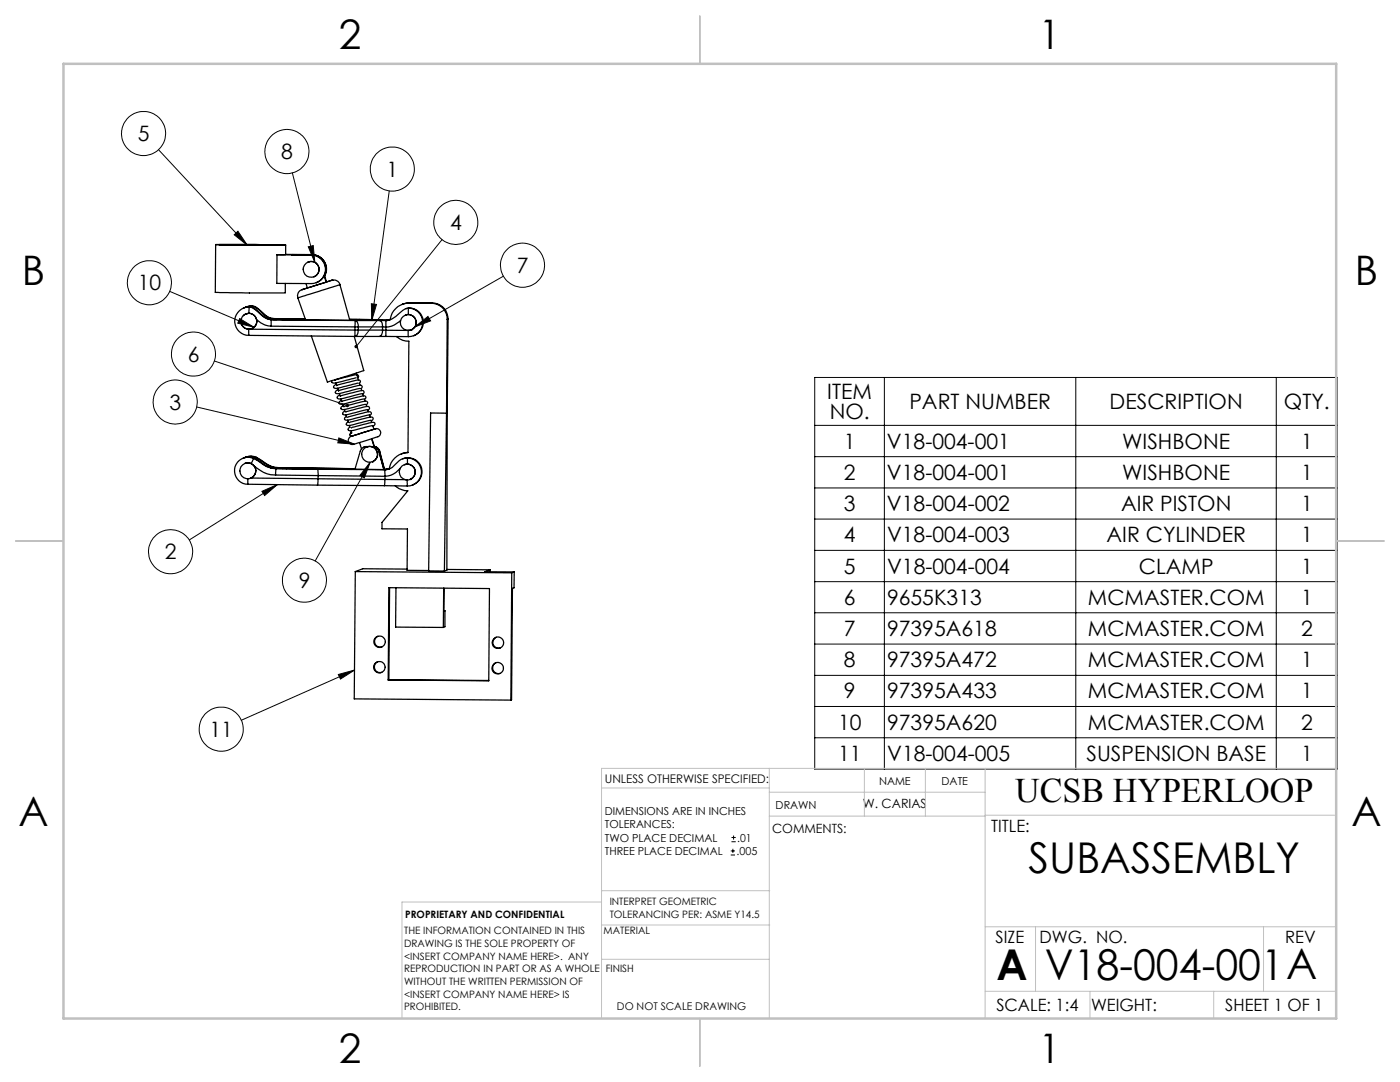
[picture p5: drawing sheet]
<svg xmlns="http://www.w3.org/2000/svg" width="279mm" height="216mm" viewBox="0 0 279 216" stroke-linecap="round" stroke-linejoin="round" font-family="sans-serif">
<defs><g id="words">
<g font-size="8.5">
<text x="205.3" y="174.2">SUBASSEMBLY</text>
<text x="198.9" y="195.5">A</text>
<text x="208.5" y="195.5">V18-004-001A</text>
</g>
<g font-size="8.1">
<text x="67.6" y="9.7">2</text>
<text x="207.3" y="9.7">1</text>
<text x="4.4" y="57">B</text>
<text x="270.4" y="57">B</text>
<text x="3.7" y="164.9">A</text>
<text x="269.7" y="164.9">A</text>
<text x="67.6" y="212.2">2</text>
<text x="207.3" y="212.2">1</text>
</g>
<text font-size="6.9" x="202.6" y="160.1">UCSB HYPERLOOP</text>
<g font-size="4.2">
<text x="27.5" y="28.2">5</text>
<text x="56.1" y="31.8">8</text>
<text x="77.1" y="35.3">1</text>
<text x="89.8" y="45.9">4</text>
<text x="27.5" y="57.9">10</text>
<text x="103.1" y="54.5">7</text>
<text x="37.5" y="72.2">6</text>
<text x="33.8" y="81.7">3</text>
<text x="165.1" y="79.6">ITEM</text>
<text x="165.6" y="83.7">NO.</text>
<text x="181.5" y="81.6">PART NUMBER</text>
<text x="221.4" y="81.6">DESCRIPTION</text>
<text x="256.2" y="81.6">QTY.</text>
<text x="168.4" y="89.5">1</text>
<text x="177" y="89.5">V18-004-001</text>
<text x="224" y="89.5">WISHBONE</text>
<text x="259.6" y="89.5">1</text>
<text x="168.4" y="95.7">2</text>
<text x="177" y="95.7">V18-004-001</text>
<text x="224" y="95.7">WISHBONE</text>
<text x="259.7" y="95.7">1</text>
<text x="168.4" y="102">3</text>
<text x="177" y="102">V18-004-002</text>
<text x="223.7" y="102">AIR PISTON</text>
<text x="259.7" y="102">1</text>
<text x="32.9" y="111.6">2</text>
<text x="168.4" y="108.2">4</text>
<text x="177" y="108.2">V18-004-003</text>
<text x="220.8" y="108.2">AIR CYLINDER</text>
<text x="259.7" y="108.2">1</text>
<text x="59.6" y="117.3">9</text>
<text x="168.4" y="114.4">5</text>
<text x="177" y="114.4">V18-004-004</text>
<text x="227.3" y="114.4">CLAMP</text>
<text x="259.7" y="114.4">1</text>
<text x="168.4" y="120.7">6</text>
<text x="177" y="120.7">9655K313</text>
<text x="217.1" y="120.7">MCMASTER.COM</text>
<text x="259.7" y="120.7">1</text>
<text x="168.4" y="126.9">7</text>
<text x="177" y="126.9">97395A618</text>
<text x="217.1" y="126.9">MCMASTER.COM</text>
<text x="259.7" y="126.9">2</text>
<text x="168.4" y="133.1">8</text>
<text x="177" y="133.1">97395A472</text>
<text x="217.1" y="133.1">MCMASTER.COM</text>
<text x="259.7" y="133.1">1</text>
<text x="168.4" y="139.4">9</text>
<text x="177" y="139.4">97395A433</text>
<text x="217.1" y="139.4">MCMASTER.COM</text>
<text x="259.7" y="139.4">1</text>
<text x="41.8" y="147">11</text>
<text x="167.3" y="145.6">10</text>
<text x="177" y="145.6">97395A620</text>
<text x="217.1" y="145.6">MCMASTER.COM</text>
<text x="259.7" y="145.6">2</text>
<text x="167.3" y="151.8">11</text>
<text x="177" y="151.8">V18-004-005</text>
<text x="216.8" y="151.8">SUSPENSION BASE</text>
<text x="259.7" y="151.8">1</text>
</g>
<g font-size="3.4">
<text x="197.8" y="166">TITLE:</text>
<text x="198.7" y="188.1">SIZE</text>
<text x="207.5" y="188.1">DWG. NO.</text>
<text x="256.5" y="188.2">REV</text>
<text x="198.8" y="201.7">SCALE: 1:4</text>
<text x="217.7" y="201.8">WEIGHT:</text>
<text x="244.5" y="201.7">SHEET 1 OF 1</text>
</g>
<g font-size="2.5">
<text x="172.2" y="161.3">W. CARIAS</text>
<text x="154.1" y="166.2">COMMENTS:</text>
</g>
<text font-size="2.4" x="120.7" y="156.2">UNLESS OTHERWISE SPECIFIED:</text>
<g font-size="2.2">
<text x="154.8" y="161.4">DRAWN</text>
<text x="175.4" y="156.6">NAME</text>
<text x="187.9" y="156.7">DATE</text>
<text x="120.7" y="162.6">DIMENSIONS ARE IN INCHES</text>
<text x="120.7" y="165.3">TOLERANCES:</text>
<text x="120.7" y="167.9">TWO PLACE DECIMAL</text>
<text x="147.1" y="167.9">.01</text>
<text x="120.7" y="170.6">THREE PLACE DECIMAL</text>
<text x="147" y="170.6">.005</text>
</g>
<text font-size="2.1" x="123.1" y="201.6">DO NOT SCALE DRAWING</text>
<g font-size="2">
<text x="80.9" y="183.1">PROPRIETARY AND CONFIDENTIAL</text>
<text x="121.7" y="180.6">INTERPRET GEOMETRIC</text>
<text x="121.7" y="183.1">TOLERANCING PER: ASME Y14.5</text>
<text x="80.6" y="186.4">THE INFORMATION CONTAINED IN THIS</text>
<text x="80.6" y="188.9">DRAWING IS THE SOLE PROPERTY OF</text>
<text x="80.6" y="191.5">&lt;INSERT COMPANY NAME HERE&gt;. ANY</text>
<text x="120.5" y="186.4">MATERIAL</text>
<text x="80.6" y="194">REPRODUCTION IN PART OR AS A WHOLE</text>
<text x="80.6" y="196.5">WITHOUT THE WRITTEN PERMISSION OF</text>
<text x="120.9" y="194">FINISH</text>
<text x="80.6" y="199">&lt;INSERT COMPANY NAME HERE&gt; IS</text>
<text x="80.6" y="201.6">PROHIBITED.</text>
</g>
</g></defs>
<g fill="none" stroke="#000" stroke-width=".2">
<path d="M31.6 29.9l17.8 19M58.3 34.5l4.5 17.9M77.7 38.1l-3.5 25.9M33.9 58.1l16.8 7.2M46.7 46.8l.8-.7 1.9 2.8zM61.5 49.2l1-.2 .3 3.4zM88.2 47.8l-17.1 21.3M100.5 55.1l-17.7 10.1M42.8 72l26.5 8.9M47.8 63.6l2.9 1.7-3.3-.8zM74.1 60.6l1 .1-.9 3.3zM82.8 65.2l2.6-2.1 .5 .9z"/>
<path d="M162.6 75.3h104.3v78.2h-104.3zM176.5 75.3v78.2M214.7 75.3v78.2M254.7 75.3v78.2M39.3 81.2l31.4 7.4M52.3 98l3.1-1.3-2.6 2.2zM55.4 96.7l-17.6 11M67.6 87.4l3.1 1.2-3.3-.2zM73.9 92.3l-1.2 3.1-.9-.5zM73.9 92.3l-11 19.6M162.6 91.1h104.3M162.6 97.4h104.3"/>
<path d="M162.6 84.9h104.3M162.6 103.6h104.3M162.6 109.8h104.3M162.6 116.1h104.3M67.5 134.6l3.3-.9-2.9 1.8zM70.8 133.7l-22.6 10M162.6 122.3h104.3M162.6 128.5h104.3M162.6 134.8h104.3M162.6 141h104.3M162.6 147.2h104.3M145.8 170.6h.9"/>
<path d="M145.8 169.8h.9M146 168h.8M146 167.1h.8M146.3 169.4v.8M146.4 166.7v.8"/>
<circle cx="28.6" cy="26.7" r="4.4"/>
<circle cx="57.3" cy="30.2" r="4.4"/>
<circle cx="78.3" cy="33.7" r="4.4"/>
<circle cx="29.8" cy="56.4" r="4.4"/>
<circle cx="91" cy="44.4" r="4.4"/>
<circle cx="104.3" cy="52.9" r="4.4"/>
<circle cx="38.6" cy="70.7" r="4.4"/>
<circle cx="35" cy="80.2" r="4.4"/>
<circle cx="34.1" cy="110.1" r="4.4"/>
<circle cx="60.8" cy="115.8" r="4.4"/>
<circle cx="44.1" cy="145.5" r="4.4"/>
</g>
<g fill="none" stroke="#c0c0c0" stroke-width=".2">
<path d="M120.1 157.2h33.4M153.5 153.3v49.9M153.5 158.1h43.1M172.5 153.3v9.5M184.7 153.3v9.5M196.6 153.3v49.9M266.7 153.3h-146.6v49.9M120.1 177.7h33.5M120.1 180h-39.9v23.2M153.5 162.8h43.1M196.6 162.7h70.1M120.1 191.4h33.4"/>
<path d="M120.1 184.6h33.5M196.6 197.8h70.1M196.6 184.9h70.1M206.7 184.9v12.9M217.5 197.8v5.4M242.2 197.8v5.4M252.2 184.9v12.9"/>
</g>
<path d="M139.7 3.2v9.5M3.1 107.9h9.6M266.7 107.9h9.5M139.7 203.2v9.6" fill="none" stroke="#c0c0c0" stroke-width=".25"/>
<path d="M12.7 12.7h254v190.5h-254z" fill="none" stroke="#c0c0c0" stroke-width=".5"/>
<path d="M67.5 134.6l3.3-.9-2.9 1.8zM70.8 68.9l-.1 .3 .2 .2 .2-.3-.2 .3a.34 .34 0 0 0 .4 0 .34 .34 0 0 0 0-.5 .34 .34 0 0 0-.5 0zM46.7 46.8l.8-.7 1.9 2.8zM67.6 87.4l3.1 1.2-3.3-.2zM47.8 63.6l2.9 1.7-3.3-.8zM61.5 49.2l1-.2 .3 3.4zM73.9 92.3l-1.2 3.1-.9-.5zM52.3 98l3.1-1.3-2.6 2.2zM74.1 60.6l1 .1-.9 3.3zM69.1 80.7a.33 .33 0 0 0 .1 .5 .33 .33 0 0 0 .4-.2l-.3-.1 .3 .1a.33 .33 0 0 0-.1-.4 .33 .33 0 0 0-.4 .1zM82.8 65.2l2.6-2.1 .5 .9z" fill="#000"/>
<g fill="none" stroke="#000" stroke-width=".25">
<path d="M43 48.8v9.5l13.8 .2 .1-.1v-1.8M43 48.8l14 .1zM43.7 48.8l12.7 .1zM55.3 50.8l-.1 5.8h6.9a2.86 2.86 0 0 0 2.9-2.9 2.86 2.86 0 0 0-2.9-2.8M55.3 50.8l6.8 .1M57 48.9v1.9h-1.7M57 50.8h5.3M58.3 50.8h-.1l4 .1M58.3 50.8h4M58.3 50.8h.1M59.4 59.4l1.6 4.5M60.2 57.8a1.3 1.3 0 0 0-.8 1.6"/>
<path d="M60.3 57.8h.1M61.1 56.6l.2 .9M61.3 57.5l-1 .3M61.5 52.2h.1M61.5 52.2a1.59 1.59 0 0 1 2.1 1 1.59 1.59 0 0 1-.9 2M62.1 50.9h.1M62.2 50.9a2.85 2.85 0 0 1 2.8 2.4 2.85 2.85 0 0 1-1.9 3.1M62.3 50.8a2.86 2.86 0 0 1 2.4 4.3l.4 1.2M62.3 50.8a2.88 2.88 0 0 1 2.5 4.3l.4 1.2M62.3 50.8h.1M62.7 55.2h.1M65.1 56.3l-3.8 1.2"/>
<path d="M65.2 56.3h-.1M66.3 55.9l-6 1.9M66.3 55.9l-1.1 .4M66.3 55.9h.1M66.3 55.9a1.22 1.22 0 0 1 1.5 .9M67.8 56.8l-8.4 2.6M67.8 56.8l2 7.1M48.2 63.6a1.59 1.59 0 0 0 1.4 2.1M49.1 62.6h.1M49.1 62.6a1.59 1.59 0 0 1 2 .9 1.59 1.59 0 0 1-.9 2.1M49.1 62.6l-.6 .4M49.6 65.7l.1 1.2"/>
<path d="M49.6 65.7l21.2 .2M49.7 66.9l21.2 .2M49.7 61.2a4.5 4.5 0 0 1 2.4 1.6l1.2 .8 .9 .2M49.7 61.2v1.3M49.7 61.2a2.84 2.84 0 0 0-2.9 2.9 2.84 2.84 0 0 0 2.9 2.8M49.8 61.2a3.9 3.9 0 0 1 2.3 1.5 2.88 2.88 0 0 0 2.2 1M49.8 61.2l-1.1 .3M49.8 61.2h-.1M50.2 61.1a4.3 4.3 0 0 1 2.5 1.7l1.2 .7M50.2 61.1l-1.2 .2M50.2 65.6h.1M50.3 61a2.68 2.68 0 0 1 1.9 1.2 3.5 3.5 0 0 0 2.5 1.4"/>
<path d="M50.3 61l-1.2 .3M50.3 61l-.1 .1M51.2 63.8a4.6 4.6 0 0 0 2.9 1.3M53.9 63.5l.7 .1M53.9 63.5v.2M54.1 65.1l16.7 .1M54.2 63.8l-.1 1.3M54.2 63.8l16.7 .2M54.3 63.7l3.2 .1M54.3 63.7l-.1 .1M54.6 63.6h.4M54.7 63.6l6.2 .1-2.9-.1"/>
<path d="M54.7 63.6h-.1M55 63.6h.2M55 63.6v.2M55.2 63.6h2.8M55.2 63.6v.2M58 63.6v.2M62.1 67l3.2 9.2 7.3-2.3-1.9-6.8M66.9 75.8h.1M67.1 76.4l.1 .5 4.1-1.1a.37 .37 0 0 1 .6 .2 .37 .37 0 0 1-.2 .5l.2 .4M67.4 77.5l.2 .5 4.4-1.1 .3 .2-.2 .4 .1 .4M67.7 78.5l.2 .6M68.1 79.6l.1 .6"/>
<path d="M69.8 63.7l7.6 .1M69.8 63.7h1.2M70.8 65.2h.7M70.8 65.9h.7M70.8 65.9l.1 1.2M70.8 65.2v.7M70.9 67.1h4.8M70.9 64a1.11 1.11 0 0 1 .6 1.2M70.9 64l-.1 1.2M70.9 64h4.8M71 63.7h.7M71 63.7v.2"/>
<path d="M71.1 75.4l-1.9 .4a5.9 5.9 0 0 1-2.9 .5v-.3M71.1 74.4l.1 .4M71.2 74.8l.3 1M71.4 75.4a.37 .37 0 0 0 .1-.5 .37 .37 0 0 0-.5-.1l-4.1 1.1M71.5 76.4l-1.9 .5a6.1 6.1 0 0 1-3 .5v-.1a.66 .66 0 0 1 .5-.6M71.5 65.9a1.27 1.27 0 0 1-.6 1.2M71.5 65.2v.7M71.5 65.2h4.8M71.5 65.9h4.8M71.7 63.7l2.4 .1M71.7 63.7v.2M71.9 77.5l-1.9 .5a6 6 0 0 1-3 .5l-.1-.1a.66 .66 0 0 1 .6-.7"/>
<path d="M72.2 78.6l-1.9 .4a5.9 5.9 0 0 1-2.9 .5l-.1-.4 .5-.3M72.4 78.6l.1 .4M72.4 78.6l.3-.3-.2-.3-.3-.1-4.3 1.2M72.6 79.6l-1.9 .5a6.1 6.1 0 0 1-3 .5v-.4l.5-.3M74.1 63.8h.6l-4.1 .1M74.1 63.8v.1M75.7 67.1h1.3M75.7 64a1.08 1.08 0 0 1 .6 1.2M75.7 64h1.3M76.3 65.9a1.07 1.07 0 0 1-.6 1.2M76.3 65.2l.7 .1M76.3 65.9h.7"/>
<path d="M76.3 65.2v.7M77 65.9v1.2M77 65.3v.6M77 65.9h4.5M77 67.1l4.5 .1M77 64v1.3M77.3 63.9l.6-.2zM77.4 63.8l-.4 .2M77.9 63.7l-.5 .1M79.1 67.2l.3 .1a3.3 3.3 0 0 0 2.2 .8l-.2 22.2a3.8 3.8 0 0 0-3.7 3.3M79.9 64a4.4 4.4 0 0 1-2.9 1.3M80.9 62.9h.1"/>
<path d="M80.9 62.9a1.59 1.59 0 0 1 2.1 .9 1.59 1.59 0 0 1-.9 2M81.5 65.9v1.3M81.5 61.5v1.3M81.5 61.5a2.84 2.84 0 0 1 2.9 2.8 2.84 2.84 0 0 1-2.9 2.9M81.5 61.5a4.5 4.5 0 0 0-2.5 1.6l-.8 .6-1.2 .3M81.6 61.5a2.85 2.85 0 0 1 2.8 2.3 2.85 2.85 0 0 1-1.9 3.2M81.6 61.5l-.6 .1M81.6 61.5h-.1M81.7 60.5a3.9 3.9 0 0 0-3.8 3.2M81.7 60.5h4.4M81.8 60.4l-1.5 .3M81.8 60.4l-.1 .1"/>
<path d="M81.8 60.4l4.5 .1M82.1 65.8h.1M82.1 65.8l-.6 .1M86.1 60.5a3.2 3.2 0 0 1 3.2 3.2M86.3 60.5a3.2 3.2 0 0 1 3.1 3.1M86.3 60.5h-.2M89.3 63.7l-.2 18.7M89.4 63.6l-.2 50.2-.5 .1M89.4 63.6l-.1 .1M48.5 91.4l.3-.1a2.6 2.6 0 0 1 1.9 .1M48.8 91.3a2.84 2.84 0 0 1 2.3 0M48.9 92.5h.1"/>
<path d="M48.9 92.5a1.59 1.59 0 0 1 2.1 .9 1.59 1.59 0 0 1-1 2M49 91.2h.2a2.62 2.62 0 0 1 2 .1M49.5 95.5v1.1M49.5 96.6l13.9 .2M50 95.4h.1M50.1 95.4l13.4 .1M50.6 91.5l.8 .4a6.3 6.3 0 0 0 3.6 1.6M50.6 91.5a2.7 2.7 0 0 0-3.7 1.8 2.7 2.7 0 0 0 2.6 3.3M50.6 91.5l-.5 1M50.7 91.4l2.1 1.4a4.1 4.1 0 0 0 2.3 .7M50.7 91.4l-.1 .1M50.8 93l.5 .5a5.7 5.7 0 0 0 3.7 1.3"/>
<path d="M51.1 91.3l2.9 1.8M51.2 91.3l.8 .5a5.9 5.9 0 0 0 3.6 1.5M51.2 91.3h-.1M54 93.1l1.5 .2M54 93.1v.2M55 94.8l8.5 .1M55 93.5v1.3M55 93.5l14.3 .2h1l.3-.2h-1M55.1 93.5l4.7 .1M55.1 93.5h-.1M55.5 93.3h.9M55.6 93.3l14 .2"/>
<path d="M55.6 93.3h-.1M56.4 93.3l3 .1v.2M56.4 93.3v.2M61.2 93.4l9.7 .1M63.4 96.8l13.3 .1M63.5 95.5l-.1 1.3M63.5 95.5l13.3 .2M63.5 94.9l13.3 .1M63.5 94.9v.6M68.4 80.6l.1 .5M68.7 81.7l.2 .5M69 82.8l.2 .4"/>
<path d="M69.4 83.8l.1 .4M69.5 84.2l-.4 .4 .1 .2a6.1 6.1 0 0 0 2.9-.5l1.9-.4 .2 .4M69.6 93.5v.2M69.7 84.9l.1 .4M69.8 86.8h.1M70.1 87.1a.83 .83 0 0 0-.6 1 .83 .83 0 0 0 1 .6M70.1 85.9l.1 .5M70.2 86.3l-.2 .1M70.2 86.4a.32 .32 0 0 0-.4 .4 .32 .32 0 0 0 .6 .1M70.3 86.9l.1 .1M71.8 88.3l.3 1.3M72.8 80l-.1-.3 .3-.5-.4-.2-4.3 1.1"/>
<path d="M73 80.7l-2 .4a6 6 0 0 1-2.9 .5l-.1-.2 .5-.5M73.1 80.7l.1 .4M73.1 80.8l.3-.5-.4-.3-4.3 1.2M73.1 89.1a1.25 1.25 0 0 0-1.2 .9l-1.1 3.6 5.8 .1M73.1 89.1h.3M73.2 89.1l-.6 .1M73.2 89.2h.1M73.2 89.2a1.59 1.59 0 0 1 2 .9 1.59 1.59 0 0 1-.9 2M73.3 81.7l-1.9 .5a5.9 5.9 0 0 1-2.9 .5l-.1-.4 .4-.3M73.4 81.8h.1a.38 .38 0 0 0 .2-.5 .38 .38 0 0 0-.5-.2l-4.2 1.1M73.4 81.8l.1 .4M73.7 82.8l-1.9 .5a6.1 6.1 0 0 1-3 .4v-.3l.3-.3"/>
<path d="M73.7 82.8l.2 .5M73.8 82.9l.1-.1a.38 .38 0 0 0 .2-.5 .38 .38 0 0 0-.6-.1l-4.1 1.1M74.1 84l.2-.1a.39 .39 0 0 0 .1-.5 .39 .39 0 0 0-.5-.2l-4.2 1.1M74.2 87.6l.5 1.5M74.2 89.1h.2M74.2 87.5l.5 1.6 .7 .4 .3 .5M74.3 92.1h.1M74.4 89.1a1.25 1.25 0 0 1 1.2 1M74.4 84.9l.2 .8M74.4 84.9l-1.9 .5a5.9 5.9 0 0 1-2.9 .5l-.1-.3 .3-.4M74.4 85.1l.2-.2a.39 .39 0 0 0 .2-.5 .39 .39 0 0 0-.6-.1l-4.1 1.1M74.4 89.1h.1"/>
<path d="M74.6 85.7l-4.2 1.3M74.7 89.1a1.25 1.25 0 0 1 1.1 .9M74.9 85.5l-4.8 1.6 .3-.1M74.9 85.5l-.3 .2M74.9 85.5h.1M75 85.5a.83 .83 0 0 1 .9 .6 .83 .83 0 0 1-.5 1M75.4 87.2l-4.8 1.5M75.6 90.1l1 3.6M75.7 90l1 3.7M75.7 90h.1M75.8 90l.9 3.7M76.7 93.7h-.1"/>
<path d="M76.7 96.9l4.6 .1M76.7 93.7l.1 1.3M76.7 93.7l-13.3-.1 .1 1.3M76.7 93.6h.6h-.1M76.7 93.7h.2M76.8 95.7l-.1 1.2M76.8 95v.7M76.8 95.7h4M77 93.7h-.1M77.2 93.6l-.2 .1M77.7 93.6l-.7 .1M77.7 93.5l-.5 .1"/>
<path d="M77.7 93.6h-.5M78.9 96.9a3.6 3.6 0 0 0 2.5 1l-5.2 6.3v1.3l5.1 .1-.1 8.2h4.3M79.9 93.5l-.2 .1a3.9 3.9 0 0 1-2.9 1.4M80.5 91.5h-.2M80.7 92.7h.1M80.7 92.7a1.59 1.59 0 0 1 2.1 .9 1.59 1.59 0 0 1-1 2.1M80.9 95.7h.4v1.3M81.4 91.4a2.91 2.91 0 0 0-2.4 1.2 2.43 2.43 0 0 1-2.1 1.1M81.4 91.4a2.8 2.8 0 0 1 2.7 2.8 2.8 2.8 0 0 1-2.8 2.8M81.4 91.4l-.1 1.2M81.4 90.3l-1.3 .3M81.5 91.3l-1 .2"/>
<path d="M81.5 91.3a2.79 2.79 0 0 1 2.7 2.4 2.79 2.79 0 0 1-1.9 3.1M81.5 91.3l-.1 .1M81.8 95.7h.1M89.1 82.4h-3.2l-.4 31.5h3.2M89.1 82.4l-.4 31.5M70.9 114.1l-.2 25.4 31.3 .2M70.9 114.1l31.2 .2M77.6 117.3l20.1 .1-.2 18.5-20-.2zM77.8 117.3l-.2 18.3M79 117.3v7.8l9.5 .1M81.2 113.6l-8.8-.1-1.5 .6M88.5 117.4v7.8"/>
<path d="M88.6 117.4v4.6l.2-.1M89.2 113.6l8.6 .1M97.8 113.7l-1 .4h5.8M97.8 113.7v.4M102.1 114.3l-.1 25.4M102.6 114.1l-.5 .2M102.6 114.1v3.2l-.3 .1-.2 22.2-.1 .1M75.4 132a1.13 1.13 0 0 0-.6 1.5 1.13 1.13 0 0 0 1.4 .7M75.4 127a1.13 1.13 0 0 0-.6 1.4 1.13 1.13 0 0 0 1.4 .7M77.6 135.6l-.1 .1M77.6 135.6l19.9 .2M88.6 121.9h.2"/>
<path d="M88.8 121.9v3.2l-.3 .1M99 132.2a1.15 1.15 0 0 0-.6 1.5 1.15 1.15 0 0 0 1.4 .7M99 127.1a1.15 1.15 0 0 0-.6 1.5 1.15 1.15 0 0 0 1.4 .7"/>
<circle cx="62.1" cy="53.7" r="1.59"/>
<circle cx="49.7" cy="64.1" r="1.58"/>
<circle cx="81.5" cy="64.3" r="1.58"/>
<circle cx="49.5" cy="93.9" r="1.58"/>
<circle cx="73.8" cy="90.7" r="1.58"/>
<circle cx="81.3" cy="94.2" r="1.58"/>
<circle cx="75.7" cy="133.1" r="1.15"/>
<circle cx="75.8" cy="128" r="1.15"/>
<circle cx="99.3" cy="133.3" r="1.15"/>
<circle cx="99.4" cy="128.3" r="1.14"/>
</g>
<use href="#words"/>
</svg>
